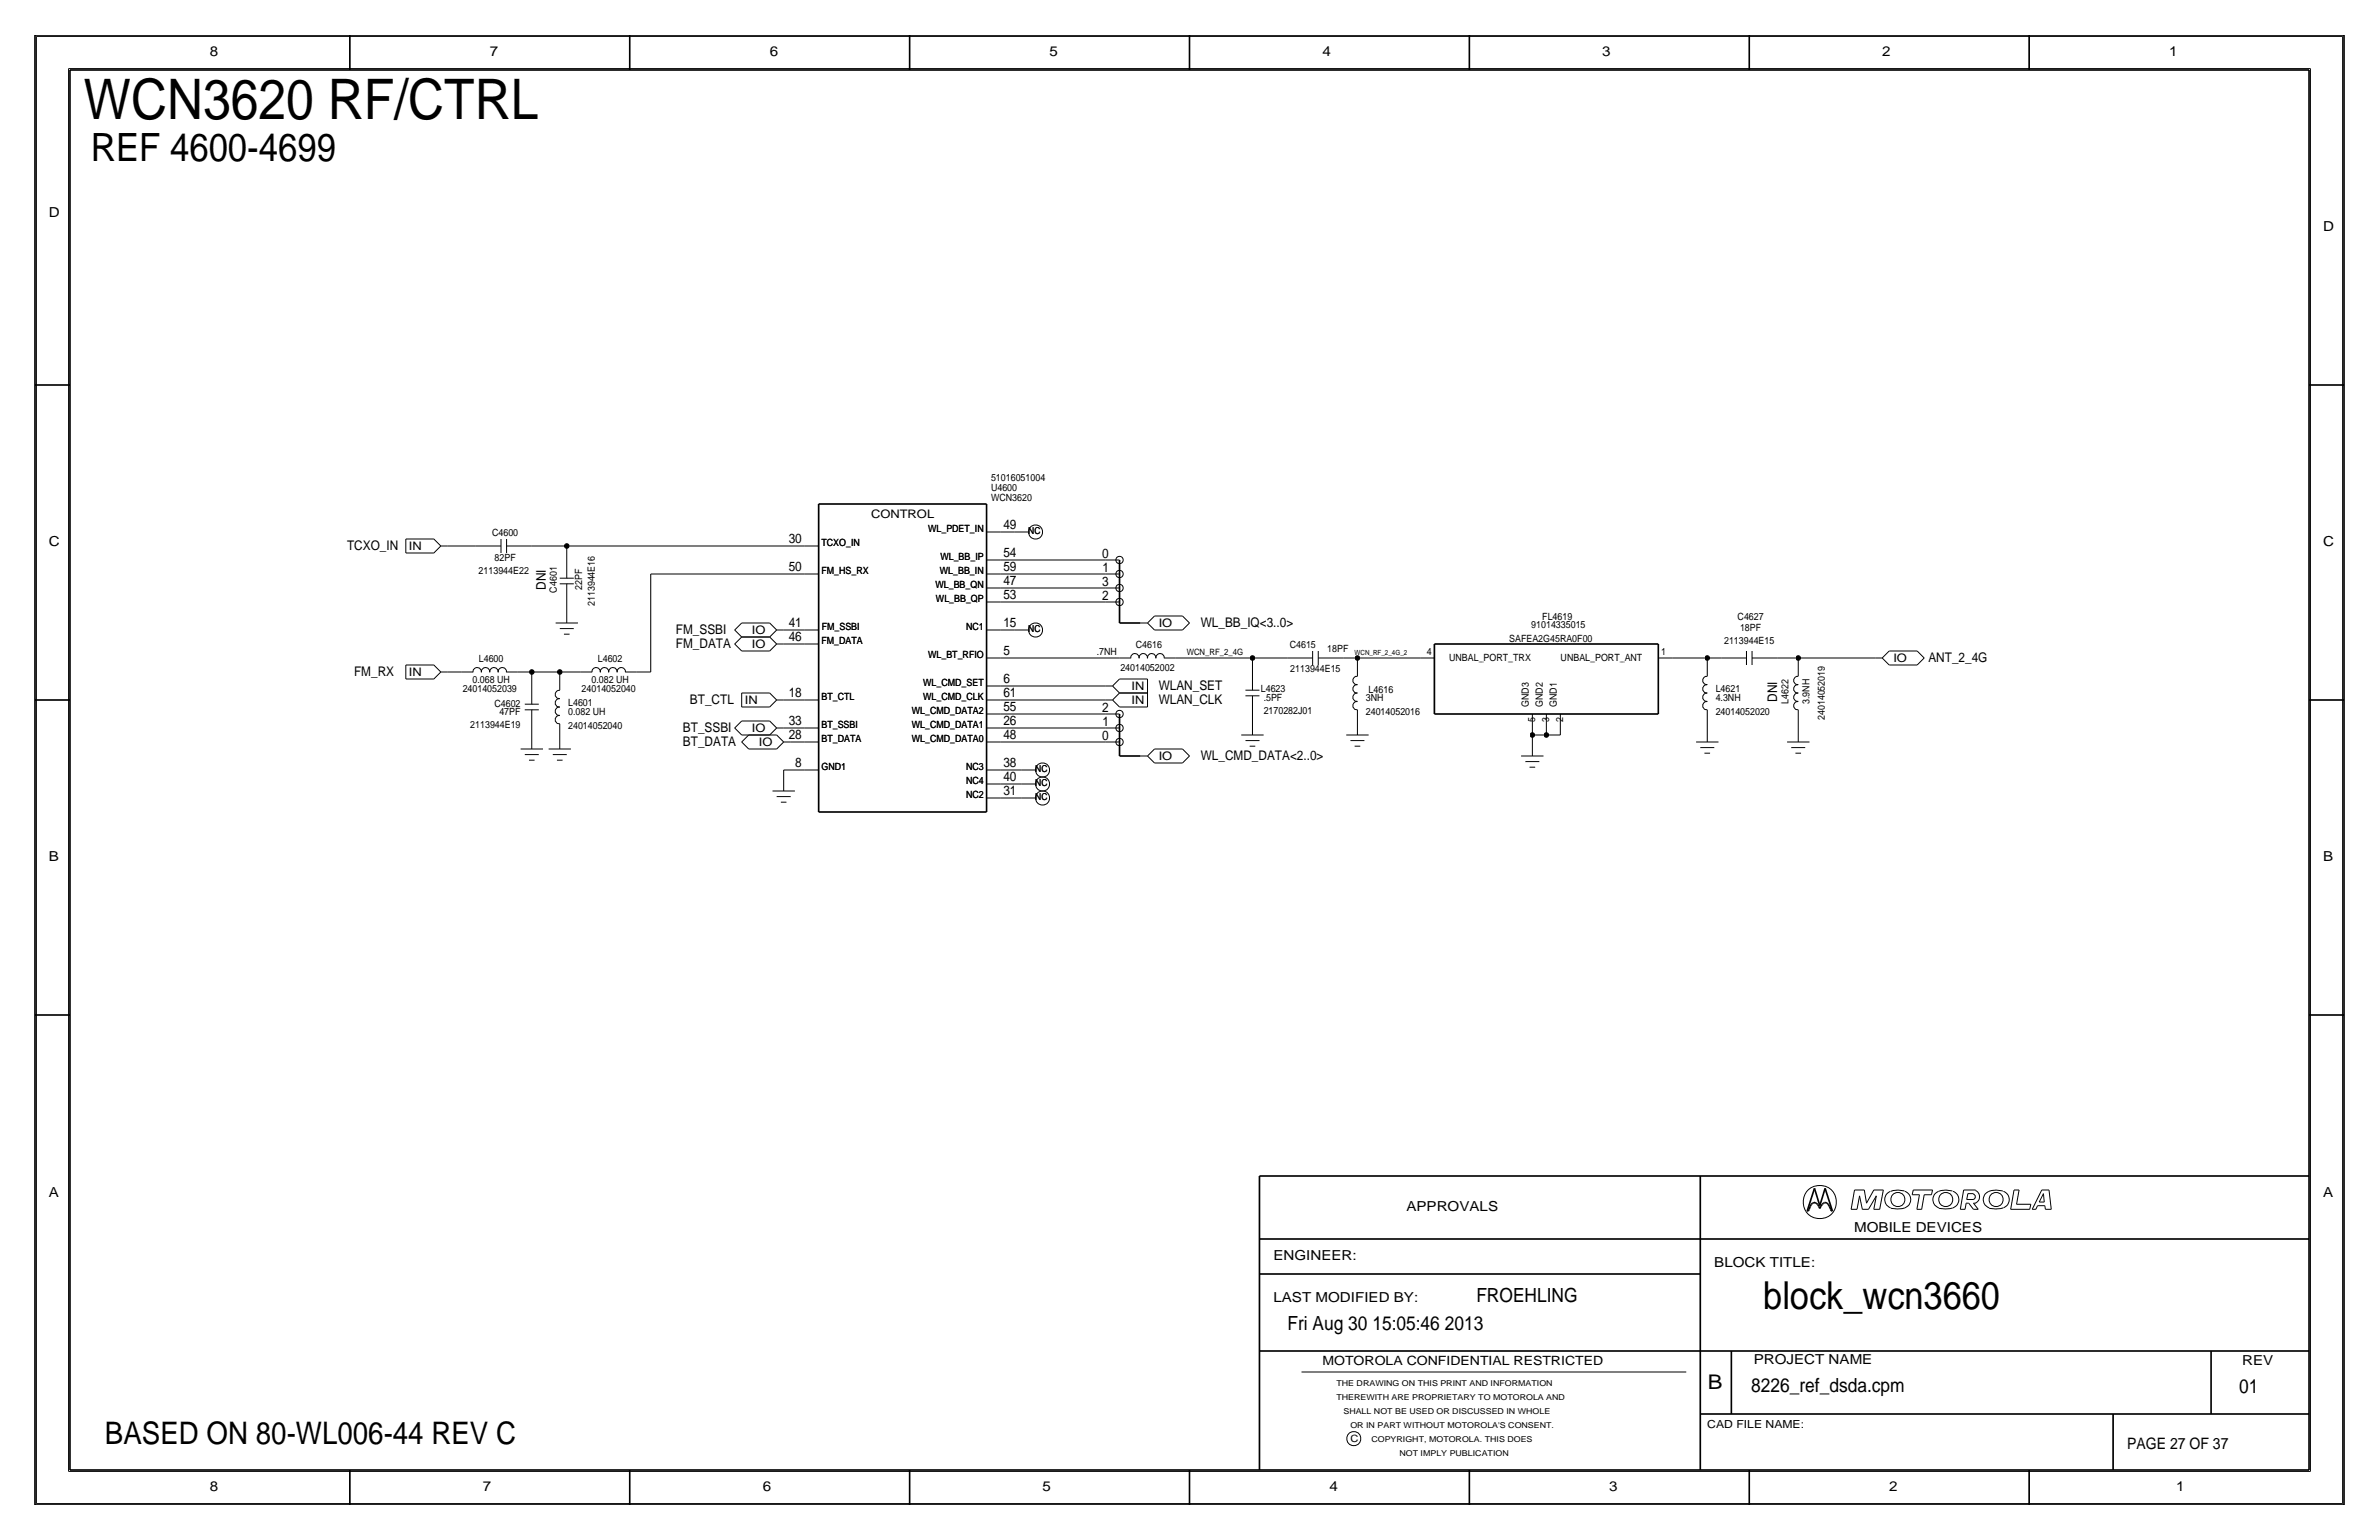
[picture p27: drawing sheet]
<svg xmlns="http://www.w3.org/2000/svg" width="432mm" height="279mm" viewBox="0 0 432 279" stroke-linecap="round" stroke-linejoin="round" font-family="sans-serif">
<defs><g id="words">
<text font-size="10.1" x="15.2" y="21.6">WCN3620 RF/CTRL</text>
<text font-size="7.1" x="16.5" y="29.2">REF 4600-4699</text>
<text font-size="7" x="320" y="237.5">block_wcn3660</text>
<text font-size="5.6" x="19" y="261.9">BASED ON 80-WL006-44 REV C</text>
<text font-size="3.7" x="310" y="252.1">B</text>
<g font-size="3.5">
<text x="268" y="236.2">FROEHLING</text>
<text x="233.7" y="241.3">Fri Aug 30 15:05:46 2013</text>
<text x="317.9" y="252.6">8226_ref_dsda.cpm</text>
<text x="406.4" y="252.7">01</text>
</g>
<text font-size="2.9" x="386.1" y="262.9">PAGE 27 OF 37</text>
<g font-size="2.5">
<text x="38.1" y="10.2">8</text>
<text x="88.9" y="10.2">7</text>
<text x="139.7" y="10.2">6</text>
<text x="190.5" y="10.2">5</text>
<text x="240" y="10.2">4</text>
<text x="290.8" y="10.2">3</text>
<text x="341.6" y="10.2">2</text>
<text x="393.7" y="10.2">1</text>
<text x="8.9" y="39.4">D</text>
<text x="421.6" y="41.9">D</text>
<text x="8.9" y="99.1">C</text>
<text x="421.6" y="99.1">C</text>
<text x="8.9" y="156.2">B</text>
<text x="421.6" y="156.2">B</text>
<text x="8.9" y="217.2">A</text>
<text x="255.3" y="219.7">APPROVALS</text>
<text x="421.6" y="217.2">A</text>
<text x="336.5" y="223.5">MOBILE DEVICES</text>
<text x="231.1" y="228.6">ENGINEER:</text>
<text x="311.1" y="229.9">BLOCK TITLE:</text>
<text x="231.1" y="236.2">LAST MODIFIED BY:</text>
<text x="318.3" y="247.5">PROJECT NAME</text>
<text x="407" y="247.6">REV</text>
<text x="38.1" y="270.5">8</text>
<text x="87.6" y="270.5">7</text>
<text x="138.4" y="270.5">6</text>
<text x="189.2" y="270.5">5</text>
<text x="241.3" y="270.5">4</text>
<text x="292.1" y="270.5">3</text>
<text x="342.9" y="270.5">2</text>
<text x="395" y="270.5">1</text>
</g>
<g font-size="2.4">
<text x="63" y="99.8">TCXO_IN</text>
<text x="143.2" y="98.6">30</text>
<text x="182.1" y="96">49</text>
<text x="182.1" y="101.1">54</text>
<text x="200.1" y="101.2">0</text>
<text x="99.1" y="107" transform="rotate(-90 99.1 107)">DNI</text>
<text x="143.2" y="103.6">50</text>
<text x="182.1" y="106.2">47</text>
<text x="182.1" y="103.6">59</text>
<text x="200.1" y="106.3">3</text>
<text x="200.1" y="103.7">1</text>
<text x="143.2" y="113.8">41</text>
<text x="182.1" y="108.7">53</text>
<text x="182.1" y="113.8">15</text>
<text x="200.1" y="108.8">2</text>
<text x="217.9" y="113.8">WL_BB_IQ&lt;3..0&gt;</text>
<text x="122.7" y="117.6">FM_DATA</text>
<text x="122.7" y="115.1">FM_SSBI</text>
<text x="143.2" y="116.3">46</text>
<text x="182.1" y="118.9">5</text>
<text x="64.3" y="122.7">FM_RX</text>
<text x="182.1" y="124">6</text>
<text x="210.3" y="125.2">WLAN_SET</text>
<text x="350" y="120.1">ANT_2_4G</text>
<text x="125.2" y="127.8">BT_CTL</text>
<text x="143.2" y="131.6">33</text>
<text x="143.2" y="126.5">18</text>
<text x="182.1" y="129">55</text>
<text x="182.1" y="131.6">26</text>
<text x="182.1" y="126.5">61</text>
<text x="200.1" y="129.1">2</text>
<text x="200.1" y="131.7">1</text>
<text x="210.3" y="127.8">WLAN_CLK</text>
<text x="322.6" y="127.3" transform="rotate(-90 322.6 127.3)">DNI</text>
<text x="124" y="135.4">BT_DATA</text>
<text x="124" y="132.8">BT_SSBI</text>
<text x="143.2" y="134.1">28</text>
<text x="182.1" y="134.1">48</text>
<text x="200.1" y="134.2">0</text>
<text x="217.9" y="137.9">WL_CMD_DATA&lt;2..0&gt;</text>
<text x="144.3" y="139.2">8</text>
<text x="182.1" y="141.7">40</text>
<text x="182.1" y="139.2">38</text>
<text x="182.1" y="144.3">31</text>
</g>
<text font-size="2.3" x="240" y="247.6">MOTOROLA CONFIDENTIAL RESTRICTED</text>
<g font-size="2.1">
<text x="158.1" y="94">CONTROL</text>
<text x="74.2" y="99.8">IN</text>
<text x="210.3" y="113.7">IO</text>
<text x="136.5" y="117.6">IO</text>
<text x="136.5" y="115">IO</text>
<text x="74.2" y="122.6">IN</text>
<text x="205.4" y="125.2">IN</text>
<text x="343.7" y="120.1">IO</text>
<text x="135.2" y="127.7">IN</text>
<text x="205.4" y="127.7">IN</text>
<text x="136.5" y="132.8">IO</text>
<text x="137.7" y="135.3">IO</text>
<text x="210.3" y="137.9">IO</text>
</g>
<text font-size="2" x="309.9" y="259.1">CAD FILE NAME:</text>
<g font-size="1.8">
<text x="179.9" y="89.1">U4600</text>
<text x="179.9" y="87.2">51016051004</text>
<text x="179.9" y="90.9">WCN3620</text>
<text x="89.3" y="97.3">C4600</text>
<text x="89.8" y="101.9">82PF</text>
<text x="149.1" y="99.1">TCXO_IN</text>
<text x="168.5" y="96.5">WL_PDET_IN</text>
<text x="170.7" y="101.6">WL_BB_IP</text>
<text x="86.9" y="104.1">2113944E22</text>
<text x="101.1" y="107.5" transform="rotate(-90 101.1 107.5)">C4601</text>
<text x="105.7" y="107.1" transform="rotate(-90 105.7 107.1)">22PF</text>
<text x="149.1" y="104.1">FM_HS_RX</text>
<text x="169.8" y="106.7">WL_BB_QN</text>
<text x="170.6" y="104.1">WL_BB_IN</text>
<text x="107.9" y="110" transform="rotate(-90 107.9 110)">2113944E16</text>
<text x="169.9" y="109.2">WL_BB_QP</text>
<text x="277.9" y="113.9">91014335015</text>
<text x="279.9" y="112.4">FL4619</text>
<text x="315.4" y="112.5">C4627</text>
<text x="149.1" y="116.8">FM_DATA</text>
<text x="149.1" y="114.3">FM_SSBI</text>
<text x="168.5" y="119.4">WL_BT_RFIO</text>
<text x="175.3" y="114.3">NC1</text>
<text x="199.1" y="118.9">.7NH</text>
<text x="206.2" y="117.6">C4616</text>
<text x="234.1" y="117.6">C4615</text>
<text x="240.9" y="118.4">18PF</text>
<text x="258.9" y="118.9">4</text>
<text x="263" y="120">UNBAL_PORT_TRX</text>
<text x="273.9" y="116.4">SAFEA2G45RA0F00</text>
<text x="283.3" y="120">UNBAL_PORT_ANT</text>
<text x="301.5" y="118.9">1</text>
<text x="312.9" y="116.8">2113944E15</text>
<text x="315.8" y="114.6">18PF</text>
<text x="84" y="125.5">24014052039</text>
<text x="85.8" y="124">0.068 UH</text>
<text x="86.9" y="120.2">L4600</text>
<text x="105.6" y="125.5">24014052040</text>
<text x="107.3" y="124">0.082 UH</text>
<text x="108.5" y="120.2">L4602</text>
<text x="167.6" y="124.5">WL_CMD_SET</text>
<text x="203.4" y="121.7">24014052002</text>
<text x="228.9" y="125.5">L4623</text>
<text x="234.2" y="121.9">2113944E15</text>
<text x="248.4" y="125.7">L4616</text>
<text x="311.4" y="125.5">L4621</text>
<text x="89.7" y="128.3">C4602</text>
<text x="90.6" y="129.8">47PF</text>
<text x="103.1" y="129.8">0.082 UH</text>
<text x="103.1" y="128.1">L4601</text>
<text x="149.1" y="127">BT_CTL</text>
<text x="165.5" y="129.5">WL_CMD_DATA2</text>
<text x="167.6" y="127">WL_CMD_CLK</text>
<text x="229.4" y="127.3">.5PF</text>
<text x="229.4" y="129.5">2170282J01</text>
<text x="247.9" y="127.3">3NH</text>
<text x="247.9" y="129.8">24014052016</text>
<text x="277.5" y="128.3" transform="rotate(-90 277.5 128.3)">GND3</text>
<text x="278.6" y="130.9" transform="rotate(-90 278.6 130.9)">5</text>
<text x="280.1" y="128.3" transform="rotate(-90 280.1 128.3)">GND2</text>
<text x="281.2" y="130.9" transform="rotate(-90 281.2 130.9)">3</text>
<text x="282.6" y="128.3" transform="rotate(-90 282.6 128.3)">GND1</text>
<text x="283.7" y="130.9" transform="rotate(-90 283.7 130.9)">2</text>
<text x="311.4" y="129.8">24014052020</text>
<text x="311.4" y="127.3">4.3NH</text>
<text x="324.6" y="127.7" transform="rotate(-90 324.6 127.7)">L4622</text>
<text x="328.4" y="127.8" transform="rotate(-90 328.4 127.8)">3.9NH</text>
<text x="331.2" y="130.7" transform="rotate(-90 331.2 130.7)">24014052019</text>
<text x="85.4" y="132.1">2113944E19</text>
<text x="103.1" y="132.3">24014052040</text>
<text x="149.1" y="132.1">BT_SSBI</text>
<text x="149.1" y="134.6">BT_DATA</text>
<text x="165.5" y="132.1">WL_CMD_DATA1</text>
<text x="165.5" y="134.6">WL_CMD_DATA0</text>
<text x="149.1" y="139.7">GND1</text>
<text x="175.3" y="139.7">NC3</text>
<text x="175.3" y="142.2">NC4</text>
<text x="175.3" y="144.8">NC2</text>
<text x="245.1" y="261.6">C</text>
</g>
<g font-size="1.7">
<text x="186.6" y="96.9">NC</text>
<text x="186.6" y="114.7">NC</text>
<text x="187.9" y="142.6">NC</text>
<text x="187.9" y="140.1">NC</text>
<text x="187.9" y="145.2">NC</text>
</g>
<text font-size="1.6" x="215.4" y="118.9">WCN_RF_2_4G</text>
<g font-size="1.5">
<text x="242.6" y="251.5">THE DRAWING ON THIS PRINT AND INFORMATION</text>
<text x="242.6" y="254">THEREWITH ARE PROPRIETARY TO MOTOROLA AND</text>
<text x="243.8" y="256.5">SHALL NOT BE USED OR DISCUSSED IN WHOLE</text>
<text x="245.1" y="259.1">OR IN PART WITHOUT MOTOROLA'S CONSENT.</text>
<text x="248.9" y="261.6">COPYRIGHT, MOTOROLA. THIS DOES</text>
<text x="254" y="264.2">NOT IMPLY PUBLICATION</text>
</g>
<text font-size="1.3" x="245.9" y="118.9">WCN_RF_2_4G_2</text>
</g></defs>
<g fill="none" stroke="#000" stroke-width=".3">
<path d="M6.3 6.3v266.7zM6.4 6.3h419zM12.7 12.7h406.4zM12.7 12.7v254zM63.5 6.3v6.4zM114.3 6.3v6.4zM165.1 6.3v6.4zM215.9 6.3v6.4zM266.7 6.3v6.4zM317.5 6.3v6.4zM368.3 6.3v6.4zM419.1 12.7v254z"/>
<path d="M425.4 6.3v266.7zM6.3 69.8h6.4zM419.1 69.8h6.3zM148.6 91.4h30.5zM148.6 91.4v55.9zM179.1 91.4v55.9zM203.2 101.6v2.5zM203.2 104.1v2.6zM203.2 106.7v2.5zM203.2 109.2v3.8zM203.2 113h3.8zM260.3 116.8h40.7z"/>
<path d="M260.3 116.8v12.7zM301 116.8v12.7zM6.3 127h6.4zM203.2 129.5v2.6zM203.2 132.1v2.5zM203.2 134.6v2.6zM203.2 137.2h3.8zM260.4 129.5h40.6zM419.1 127h6.3zM148.6 147.3h30.5zM6.3 184.1h6.4zM419.1 184.1h6.3z"/>
<path d="M228.6 213.4v53.3zM228.6 213.4h190.5zM308.6 213.4v53.3zM328 219.7h.2zM328.4 219.4l-.2 .3zM328.6 218.8l-.2 .6zM328.8 218.5l-.2 .3zM329 218.3l.2-.1zM329 218.3l-.2 .2zM329.2 218.2h.2zM329.3 215.6l-1.3 4.1zM329.3 215.6l1 3.1z"/>
<path d="M329.4 218.2l.2 .1zM329.6 218.3l.3 .2zM329.9 218.5l.2 .3zM330.1 218.8l.2 .5zM330.5 218.8l-.2 .5zM330.8 218.5l-.3 .3zM331 218.3l-.2 .2zM331 218.3l.2-.1zM331.2 218.2h.2zM331.3 215.6l1.3 4.1zM331.3 215.6l-1 3.1zM331.4 218.2l.2 .1z"/>
<path d="M331.6 218.3l.2 .2zM331.8 218.5l.2 .3zM332 218.8l.3 .6zM332.3 219.4l.1 .3zM332.4 219.7h.2zM228.6 231.1h80zM228.6 224.8h190.5zM228.6 245.1h190.5zM308.6 256.5h110.5zM314.2 245.1v11.4zM383.5 256.5v10.2zM401.3 245.1v11.4z"/>
<path d="M6.4 273h419zM12.7 266.7h406.4zM63.5 266.7v6.3zM114.3 266.7v6.3zM165.1 266.7v6.3zM215.9 266.7v6.3zM266.7 266.7v6.3zM317.5 266.7v6.3zM368.3 266.7v6.3z"/>
</g>
<g fill="none" stroke="#000" stroke-width=".18">
<path d="M6.6 6.6h418.6zM6.6 6.6v266.2zM12.4 12.4v254.6zM12.4 12.4h407zM419.4 12.4v254.6zM425.2 6.6v266.2zM73.7 97.8h5zM73.7 97.8v2.5zM78.7 97.8l1.3 1.3zM80 99.1h1.3zM80 99.1l-1.3 1.2zM81.3 99.1h5.1z"/>
<path d="M86.4 99.1h4.5zM90.9 97.8v2.5zM91.9 99.1h4.6zM91.9 97.8v2.5zM96.5 99.1h6.4zM102.9 99.1h43.2zM102.9 99.1v1.2zM146 99.1h2.6zM179.1 96.5h2.5zM181.6 96.5h2.5zM184.1 96.5h2.6zM73.7 100.3h5z"/>
<path d="M100.8 113h4.1zM101.6 105.9h2.5zM101.6 114h2.5zM101.6 104.9h2.5zM102.4 115.1h1zM102.9 110.5v2.5zM102.9 105.9v4.6zM102.9 100.3v4.6zM118.1 104.1h27.9zM118.1 104.1v17.8zM133.3 116.8l1.3 1.3zM133.3 114.3l1.3 1.3z"/>
<path d="M134.6 118.1h5.1zM134.6 115.6h5.1zM134.6 113h5.1zM134.6 115.6l-1.2 1.2zM134.6 113l-1.2 1.3zM139.7 115.6l1.3 1.2zM139.7 113l1.3 1.3zM141 116.8h1.2zM141 116.8l-1.3 1.3zM141 114.3h1.2zM141 114.3l-1.3 1.3zM142.2 116.8h3.9z"/>
<path d="M142.2 114.3h3.9zM146 114.3h2.6zM146 104.1h2.6zM146 116.8h2.6zM179.1 106.7h2.5zM179.1 109.2h2.5zM179.1 101.6h2.5zM179.1 104.1h2.5zM179.1 119.4h2.5zM179.1 114.3h2.5zM181.6 104.1h19.1zM181.6 101.6h19.1z"/>
<path d="M181.6 119.4h21.6zM181.6 109.2h19.1zM181.6 106.7h19.1zM181.6 114.3h2.5zM184.1 114.3h2.6zM200.7 109.2h2.5zM200.7 106.7h2.5zM200.7 104.1h2.5zM200.7 101.6h2.5zM203.2 119.4h2zM205.2 119.4a.75 .75 0 0 1 .8-.8 .75 .75 0 0 1 .7 .8M206.8 119.4a.75 .75 0 0 1 .7-.8 .75 .75 0 0 1 .7 .8"/>
<path d="M207 113h1.3zM208.3 119.4a.75 .75 0 0 1 .7-.8 .75 .75 0 0 1 .8 .8M208.3 113l1.3 1.3zM209.5 114.3h5.1zM209.5 111.8h5.1zM209.5 111.8l-1.2 1.2zM209.8 119.4a.75 .75 0 0 1 .7-.8 .75 .75 0 0 1 .8 .8M211.3 119.4h2.1zM213.4 119.4h13.9zM214.6 111.8l1.3 1.2zM215.9 113l-1.3 1.3zM227.3 119.4v1.3z"/>
<path d="M227.3 119.4h6.4zM233.7 119.4h4.6zM238.3 118.1v2.5zM239.3 119.4h4.5zM239.3 118.1v2.6zM243.8 119.4h2.6zM246.4 119.4h11.4zM246.4 119.4v1.2zM257.8 119.4h2.5zM301 119.4h2.5zM303.5 119.4h6.4zM309.9 119.4h2.5z"/>
<path d="M309.9 119.4v1.3zM312.4 119.4h4.6zM317 118.1v2.5zM318 119.4h4.6zM318 118.1v2.6zM322.6 119.4h3.8zM326.4 119.4h14zM326.4 119.4v1.3zM340.4 119.4h1.2zM341.6 119.4l1.3 1.2zM342.9 118.1h5.1zM342.9 118.1l-1.3 1.3z"/>
<path d="M348 118.1l1.3 1.3zM349.2 119.4l-1.2 1.2zM73.7 120.7h5zM73.7 120.7v2.5zM73.7 123.2h5zM78.7 120.7l1.3 1.2zM80 121.9h1.3zM80 121.9l-1.3 1.3zM81.3 121.9h2.5zM83.8 121.9h2.1zM85.9 122a.75 .75 0 0 1 .7-.9 .75 .75 0 0 1 .7 .9M87.4 122a.75 .75 0 0 1 .7-.9 .75 .75 0 0 1 .7 .9"/>
<path d="M88.9 122a.75 .75 0 0 1 .7-.9 .75 .75 0 0 1 .8 .9M90.4 122a.75 .75 0 0 1 .8-.9 .75 .75 0 0 1 .7 .9M91.9 121.9h2.1zM94 121.9h2.5zM94.5 135.9h4.1zM95.2 127.8h2.6zM95.3 128.8h2.5zM95.3 136.9h2.5zM96 137.9h1zM96.5 121.9h5.1zM96.5 121.9v1.3zM96.5 128.8v4.5z"/>
<path d="M96.5 123.2v4.6zM96.5 133.4v2.5zM99.6 135.9h4zM100.3 136.9h2.6zM101.1 137.9h1zM101.6 121.9h3.8zM101.6 121.9v1.3zM101.6 131.3v2zM101.6 123.2v2zM101.6 133.4v2.5zM101.6 125.3a.74 .74 0 0 0-.8 .7 .74 .74 0 0 0 .8 .7M101.6 128.3a.74 .74 0 0 0-.8 .8 .74 .74 0 0 0 .8 .7"/>
<path d="M101.6 129.8a.74 .74 0 0 0-.8 .8 .74 .74 0 0 0 .8 .7M101.6 126.8a.74 .74 0 0 0-.8 .7 .74 .74 0 0 0 .8 .8M105.4 121.9h2zM107.4 122a.75 .75 0 0 1 .8-.9 .75 .75 0 0 1 .7 .9M109 122a.75 .75 0 0 1 .7-.9 .75 .75 0 0 1 .7 .9M110.5 122a.75 .75 0 0 1 .7-.9 .75 .75 0 0 1 .8 .9M112 122a.75 .75 0 0 1 .8-.9 .75 .75 0 0 1 .7 .9M113.5 121.9h2.1zM115.6 121.9h2.5zM133.3 132.1l1.3 1.2zM134.6 133.3h5.1zM134.6 130.8h5.1z"/>
<path d="M134.6 125.7h5.1zM134.6 125.7v2.6zM134.6 128.3h5.1zM134.6 130.8l-1.2 1.3zM134.6 134.6l1.3 1.3zM135.9 135.9h5.1zM135.9 133.3h5.1zM135.9 133.3l-1.3 1.3zM139.7 125.7l1.3 1.3zM139.7 130.8l1.3 1.3zM141 127l-1.3 1.3zM141 132.1h1.2z"/>
<path d="M141 132.1l-1.3 1.2zM141 133.3l1.2 1.3zM141 127h1.2zM142.2 139.7h3.8zM142.2 139.7v1.3zM142.2 127h3.9zM142.2 132.1h3.9zM142.2 134.6h1.3zM142.2 134.6l-1.2 1.3zM143.5 134.6h2.5zM146 132.1h2.6zM146 127h2.6z"/>
<path d="M146 134.6h2.6zM146 139.7h2.6zM179.1 139.7h2.5zM179.1 127h2.5zM179.1 124.5h2.5zM179.1 129.5h2.5zM179.1 132.1h2.5zM179.1 134.6h2.5zM181.6 124.5h19.1zM181.6 139.7h3.8zM181.6 127h19.1zM181.6 129.5h19.1z"/>
<path d="M181.6 132.1h19.1zM181.6 134.6h19.1zM185.4 139.7h2.6zM200.7 124.5h1.2zM200.7 127h1.2zM200.7 134.6h2.5zM200.7 132.1h2.5zM200.7 129.5h2.5zM201.9 124.5l1.3 1.2zM201.9 127l1.3 1.3zM203.2 123.2l-1.3 1.3zM203.2 125.7l-1.3 1.3z"/>
<path d="M203.2 123.2h5.1zM203.2 125.7h5.1zM203.2 128.3h5.1zM207 137.2h1.3zM208.3 137.2l1.3 1.2zM208.3 123.2v2.5zM208.3 125.7v2.6zM209.5 138.4h5.1zM209.5 135.9h5.1zM209.5 135.9l-1.2 1.3zM214.6 135.9l1.3 1.3zM215.9 137.2l-1.3 1.2z"/>
<path d="M225.3 133.3h4.1zM226.1 126.2h2.5zM226.1 134.4h2.5zM226.1 125.2h2.5zM226.8 135.4h1zM227.3 130.8v2.5zM227.3 126.2v4.6zM227.3 120.6v4.6zM244.3 133.3h4.1zM245.1 134.4h2.5zM245.9 135.4h1zM246.4 128.8v2z"/>
<path d="M246.4 120.7v2zM246.4 130.8v2.5zM246.4 122.7a.74 .74 0 0 0-.9 .8 .74 .74 0 0 0 .9 .7M246.4 125.8a.74 .74 0 0 0-.9 .7 .74 .74 0 0 0 .9 .8M246.4 127.3a.74 .74 0 0 0-.9 .7 .74 .74 0 0 0 .9 .8M246.4 124.3a.74 .74 0 0 0-.9 .7 .74 .74 0 0 0 .9 .7M276.1 137.2h4.1zM276.9 138.2h2.5zM277.6 139.2h1zM278.1 133.3h2.6zM278.1 132.1v1.2zM278.1 133.3v1.3z"/>
<path d="M278.1 129.5v2.6zM278.1 134.6v2.6zM280.7 132.1v1.2zM280.7 129.5v2.6zM280.7 133.3h2.5zM283.2 132.1v1.2zM283.2 129.5v2.6zM307.8 134.6h4.1zM308.6 135.6h2.5zM309.4 136.7h1zM309.9 130.8v1.3zM309.9 128.8v2z"/>
<path d="M309.9 120.7v2zM309.9 132.1v2.5zM309.9 122.7a.74 .74 0 0 0-.9 .8 .74 .74 0 0 0 .9 .7M309.9 125.8a.74 .74 0 0 0-.9 .7 .74 .74 0 0 0 .9 .8M309.9 127.3a.74 .74 0 0 0-.9 .7 .74 .74 0 0 0 .9 .8M309.9 124.3a.74 .74 0 0 0-.9 .7 .74 .74 0 0 0 .9 .7M324.4 134.6h4zM325.1 135.6h2.6zM325.9 136.7h1zM326.4 130.8v1.3zM326.4 128.8v2zM326.4 120.7v2z"/>
<path d="M326.4 132.1v2.5zM326.4 124.3a.74 .74 0 0 0-.8 .7 .74 .74 0 0 0 .8 .7M326.4 127.3a.74 .74 0 0 0-.8 .7 .74 .74 0 0 0 .8 .8M326.4 125.8a.74 .74 0 0 0-.8 .7 .74 .74 0 0 0 .8 .8M326.4 122.7a.74 .74 0 0 0-.8 .8 .74 .74 0 0 0 .8 .7M342.9 120.7h5.1zM140.2 143.5h4.1zM141 144.5h2.5zM141.7 145.5h1zM142.2 141v2.5zM179.1 144.8h2.5zM179.1 142.2h2.5z"/>
<path d="M181.6 142.2h3.8zM181.6 144.8h3.8zM185.4 142.2h2.6zM185.4 144.8h2.6zM336 219.4h1.1zM336.6 215.9h1.8zM336.6 215.9l-.6 3.5zM337.5 217l-.4 2.4zM337.5 217l.5 2.4zM338 219.4h1.1zM338.4 215.9l.4 2.4zM340.1 219.4h1.1z"/>
<path d="M340.1 215.9h1.7zM340.1 215.9l-1.3 2.4zM340.6 217l-1.5 2.4zM340.6 217l-.5 2.4zM341.8 215.9l-.6 3.5zM343.1 216.2a1.6 1.6 0 0 0-1 1.5 1.6 1.6 0 0 0 1.1 1.5M345.7 216.1h-.2a4 4 0 0 0-2.3 .1M345.7 216.2a1.59 1.59 0 0 1 1.1 1.5 1.59 1.59 0 0 1-1.1 1.5 5.1 5.1 0 0 1-2.5 0M347.1 216.8h1.3zM347.3 215.9l-.2 .9zM347.3 215.9h3.5zM347.9 219.4h.9z"/>
<path d="M348.4 216.8l-.5 2.6zM349.2 216.8l-.4 2.6zM349.2 216.8h1.4zM350.8 215.9l-.2 .9zM354.4 216.1a3.1 3.1 0 0 0-3.3 .7 1.62 1.62 0 0 0 .8 2.4M354.4 219.2a5.1 5.1 0 0 1-2.5 0M354.5 216.2a1.59 1.59 0 0 1 1 1.5 1.59 1.59 0 0 1-1 1.5M355.8 219.4h.9zM356.4 215.9l-.6 3.5zM356.4 215.9h2.2zM356.9 218.3l-.2 1.1zM356.9 218.3h.4z"/>
<path d="M357 217.6h1.2zM357.2 216.6l-.2 1zM357.2 216.6h1zM357.3 218.3l.9 1.1zM358.1 216.7a.5 .5 0 0 1 .4 .4 .5 .5 0 0 1-.4 .5M358.2 219.4h.9zM358.2 218.3l.9 1.1zM358.2 218.3h.4zM358.5 216a1.24 1.24 0 0 1 .8 1.1 1.24 1.24 0 0 1-.8 1.2M363.5 216.1a3.1 3.1 0 0 0-3.3 .7 1.62 1.62 0 0 0 .8 2.4M363.6 219.2a5.1 5.1 0 0 1-2.6 0M363.6 216.2a1.59 1.59 0 0 1 1.1 1.5 1.59 1.59 0 0 1-1.1 1.5"/>
<path d="M364.9 219.4h3.5zM365.6 215.9h.9zM365.6 215.9l-.7 3.5zM366 218.5h2.6zM366.5 215.9l-.5 2.6zM368.6 218.5l-.2 .9zM368.9 219.4h.6zM369.8 218.7h1.3zM369.8 218.7l-.3 .7zM370.1 218.1h.9zM370.6 215.9l-1.7 3.5zM370.6 215.9h1.3z"/>
<path d="M370.9 216.6l-.8 1.5zM370.9 216.6l.1 1.5zM371.1 218.7l.1 .7zM371.2 219.4h1.1zM371.9 215.9l.4 3.5zM236.2 248.9h69.9zM6.6 272.8h418.6zM12.4 267h407z"/>
<circle cx="188" cy="96.5" r="1.28"/>
<circle cx="188" cy="114.3" r="1.28"/>
<circle cx="203.2" cy="104.1" r=".67"/>
<circle cx="203.2" cy="101.6" r=".67"/>
<circle cx="203.2" cy="106.7" r=".67"/>
<circle cx="203.2" cy="109.2" r=".67"/>
<circle cx="189.2" cy="139.7" r="1.28"/>
<circle cx="203.2" cy="132.1" r=".67"/>
<circle cx="203.2" cy="129.5" r=".67"/>
<circle cx="203.2" cy="134.6" r=".67"/>
<circle cx="189.2" cy="142.3" r="1.28"/>
<circle cx="189.2" cy="144.8" r="1.28"/>
<circle cx="330.3" cy="218.1" r="3"/>
<circle cx="344.5" cy="217.6" r="1.28"/>
<circle cx="353.2" cy="217.6" r="1.28"/>
<circle cx="362.3" cy="217.6" r="1.28"/>
<circle cx="245.7" cy="261" r="1.28"/>
</g>
<g fill="#000" stroke="#000" stroke-width=".18">
<circle cx="102.9" cy="99.1" r=".41"/>
<circle cx="227.3" cy="119.4" r=".41"/>
<circle cx="246.4" cy="119.4" r=".41"/>
<circle cx="309.9" cy="119.4" r=".41"/>
<circle cx="326.4" cy="119.4" r=".41"/>
<circle cx="96.5" cy="121.9" r=".41"/>
<circle cx="101.6" cy="121.9" r=".41"/>
<circle cx="278.1" cy="133.4" r=".41"/>
<circle cx="280.7" cy="133.4" r=".41"/>
</g>
<use href="#words"/>
</svg>
